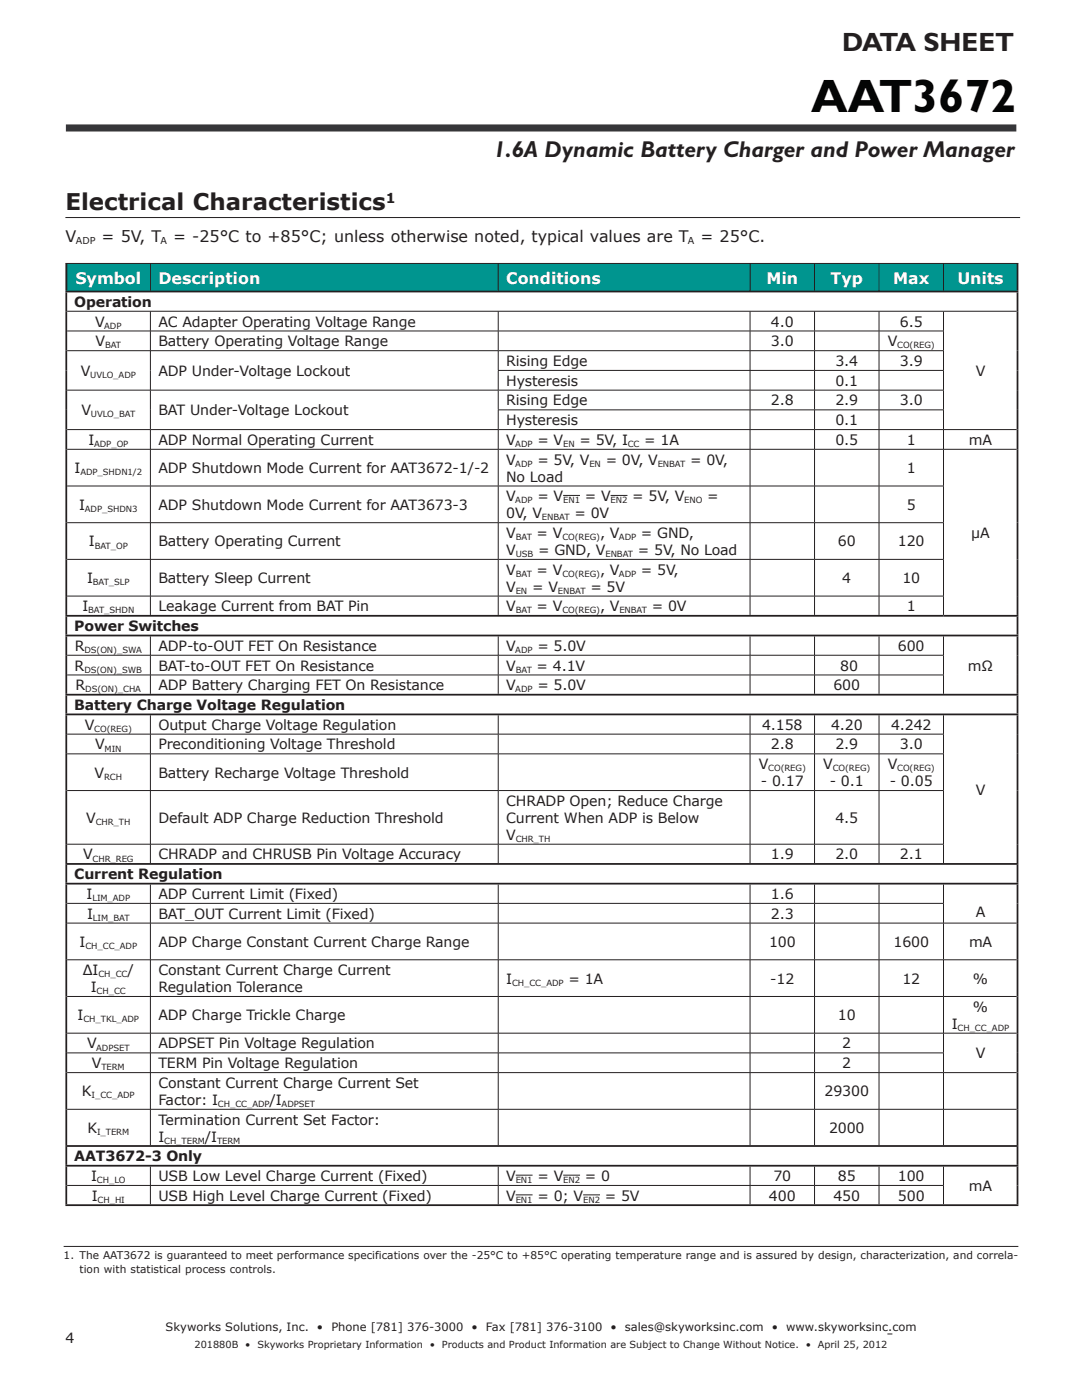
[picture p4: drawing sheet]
<svg xmlns="http://www.w3.org/2000/svg" width="216mm" height="279mm" viewBox="0 0 216 279" stroke-linecap="round" stroke-linejoin="round" font-family="sans-serif">
<defs><g id="words">
<text font-size="9.4" fill="#030404" x="161.8" y="22.3">AAT3672</text>
<text font-size="5.3" fill="#231f20" x="168.1" y="10.2">DATA SHEET</text>
<g font-size="4.6" fill="#231f20">
<text x="98.5" y="31.3">1.6A Dynamic Battery Charger and Power Manager</text>
<text x="13.1" y="42">Electrical Characteristics</text>
</g>
<g font-size="3.2" fill="#231f20">
<text x="13.1" y="48.3">V</text>
<text x="20.3" y="48.3">= 5V, T</text>
<text x="34.5" y="48.3">= -25°C to +85°C; unless otherwise noted, typical values are T</text>
<text x="139.8" y="48.3">= 25°C.</text>
</g>
<g font-size="3.2" fill="#fff">
<text x="15" y="56.6">Symbol</text>
<text x="31.6" y="56.6">Description</text>
<text x="101" y="56.6">Conditions</text>
<text x="152.9" y="56.6">Min</text>
<text x="165.7" y="56.6">Typ</text>
<text x="178.2" y="56.6">Max</text>
<text x="191" y="56.6">Units</text>
</g>
<g font-size="2.8" fill="#231f20">
<text x="77" y="40.6">1</text>
<text x="14.8" y="61.2">Operation</text>
<text x="19" y="65.2">V</text>
<text x="31.6" y="65.2">AC Adapter Operating Voltage Range</text>
<text x="153.8" y="65.2">4.0</text>
<text x="179.6" y="65.2">6.5</text>
<text x="19.1" y="69.1">V</text>
<text x="31.6" y="69.1">Battery Operating Voltage Range</text>
<text x="153.8" y="69.1">3.0</text>
<text x="177.1" y="69.1">V</text>
<text x="16.1" y="75">V</text>
<text x="31.6" y="75">ADP Under-Voltage Lockout</text>
<text x="101" y="73">Rising Edge</text>
<text x="101" y="77">Hysteresis</text>
<text x="166.7" y="73">3.4</text>
<text x="166.7" y="77">0.1</text>
<text x="179.6" y="73">3.9</text>
<text x="194.7" y="75">V</text>
<text x="16.2" y="82.9">V</text>
<text x="31.6" y="82.9">BAT Under-Voltage Lockout</text>
<text x="101" y="80.9">Rising Edge</text>
<text x="153.8" y="80.9">2.8</text>
<text x="166.7" y="80.9">2.9</text>
<text x="179.6" y="80.9">3.0</text>
<text x="17.6" y="88.8">I</text>
<text x="31.6" y="88.8">ADP Normal Operating Current</text>
<text x="101" y="84.8">Hysteresis</text>
<text x="101" y="88.8">V</text>
<text x="107.2" y="88.8">= V</text>
<text x="115.6" y="88.8">= 5V, I</text>
<text x="128.6" y="88.8">= 1A</text>
<text x="166.7" y="84.8">0.1</text>
<text x="166.7" y="88.8">0.5</text>
<text x="180.9" y="88.8">1</text>
<text x="193.3" y="88.8">mA</text>
<text x="14.9" y="94.4">I</text>
<text x="31.6" y="94.4">ADP Shutdown Mode Current for AAT3672-1/-2</text>
<text x="101" y="92.7">V</text>
<text x="107.2" y="92.7">= 5V, V</text>
<text x="120.9" y="92.7">= 0V, V</text>
<text x="137.7" y="92.7">= 0V,</text>
<text x="180.9" y="94.4">1</text>
<text x="15.8" y="101.7">I</text>
<text x="31.6" y="101.7">ADP Shutdown Mode Current for AAT3673-3</text>
<text x="101" y="96.1">No Load</text>
<text x="101" y="100">V</text>
<text x="107.2" y="100">= V</text>
<text x="116.7" y="100">= V</text>
<text x="126.2" y="100">= 5V, V</text>
<text x="141.1" y="100">=</text>
<text x="180.9" y="101.7">5</text>
<text x="101" y="107.4">V</text>
<text x="101" y="103.4">0V, V</text>
<text x="107.1" y="107.4">= V</text>
<text x="114.6" y="103.4">= 0V</text>
<text x="119.7" y="107.4">, V</text>
<text x="127.9" y="107.4">= GND,</text>
<text x="193.8" y="107.4">μA</text>
<text x="17.7" y="109.1">I</text>
<text x="31.6" y="109.1">Battery Operating Current</text>
<text x="101" y="110.7">V</text>
<text x="107.4" y="110.7">= GND, V</text>
<text x="127.3" y="110.7">= 5V, No Load</text>
<text x="167.2" y="109.1">60</text>
<text x="179.2" y="109.1">120</text>
<text x="17.4" y="116.4">I</text>
<text x="31.6" y="116.4">Battery Sleep Current</text>
<text x="101" y="114.7">V</text>
<text x="101" y="118.1">V</text>
<text x="106.2" y="118.1">= V</text>
<text x="107.1" y="114.7">= V</text>
<text x="117.8" y="118.1">= 5V</text>
<text x="119.7" y="114.7">, V</text>
<text x="127.9" y="114.7">= 5V,</text>
<text x="168.1" y="116.4">4</text>
<text x="180.1" y="116.4">10</text>
<text x="14.8" y="125.9">Power Switches</text>
<text x="16.4" y="122">I</text>
<text x="31.6" y="122">Leakage Current from BAT Pin</text>
<text x="101" y="122">V</text>
<text x="107.1" y="122">= V</text>
<text x="119.7" y="122">, V</text>
<text x="130.1" y="122">= 0V</text>
<text x="180.9" y="122">1</text>
<text x="14.9" y="129.9">R</text>
<text x="31.6" y="129.9">ADP-to-OUT FET On Resistance</text>
<text x="101" y="129.9">V</text>
<text x="107.2" y="129.9">= 5.0V</text>
<text x="179.2" y="129.9">600</text>
<text x="14.9" y="133.8">R</text>
<text x="15.1" y="137.8">R</text>
<text x="31.6" y="133.8">BAT-to-OUT FET On Resistance</text>
<text x="31.6" y="137.8">ADP Battery Charging FET On Resistance</text>
<text x="101" y="133.8">V</text>
<text x="101" y="137.8">V</text>
<text x="107.1" y="133.8">= 4.1V</text>
<text x="107.2" y="137.8">= 5.0V</text>
<text x="166.3" y="137.8">600</text>
<text x="167.7" y="133.8">80</text>
<text x="193.1" y="133.8">mΩ</text>
<text x="14.8" y="141.7">Battery Charge Voltage Regulation</text>
<text x="16.9" y="145.6">V</text>
<text x="19" y="149.6">V</text>
<text x="31.6" y="145.6">Output Charge Voltage Regulation</text>
<text x="31.6" y="149.6">Preconditioning Voltage Threshold</text>
<text x="152.1" y="145.6">4.158</text>
<text x="153.8" y="149.6">2.8</text>
<text x="165.8" y="145.6">4.20</text>
<text x="166.7" y="149.6">2.9</text>
<text x="177.8" y="145.6">4.242</text>
<text x="179.6" y="149.6">3.0</text>
<text x="18.9" y="155.2">V</text>
<text x="31.6" y="155.2">Battery Recharge Voltage Threshold</text>
<text x="151.4" y="153.5">V</text>
<text x="164.3" y="153.5">V</text>
<text x="177.1" y="153.5">V</text>
<text x="101" y="160.8">CHRADP Open; Reduce Charge</text>
<text x="151.8" y="156.9">- 0.17</text>
<text x="165.6" y="156.9">- 0.1</text>
<text x="177.6" y="156.9">- 0.05</text>
<text x="194.7" y="158.6">V</text>
<text x="17.2" y="164.2">V</text>
<text x="31.6" y="164.2">Default ADP Charge Reduction Threshold</text>
<text x="101" y="164.2">Current When ADP is Below</text>
<text x="101" y="167.6">V</text>
<text x="166.7" y="164.2">4.5</text>
<text x="16.6" y="171.5">V</text>
<text x="31.6" y="171.5">CHRADP and CHRUSB Pin Voltage Accuracy</text>
<text x="153.8" y="171.5">1.9</text>
<text x="166.7" y="171.5">2.0</text>
<text x="179.6" y="171.5">2.1</text>
<text x="14.8" y="175.5">Current Regulation</text>
<text x="17.3" y="179.4">I</text>
<text x="31.6" y="179.4">ADP Current Limit (Fixed)</text>
<text x="153.8" y="179.4">1.6</text>
<text x="17.4" y="183.3">I</text>
<text x="31.6" y="183.3">BAT_OUT Current Limit (Fixed)</text>
<text x="153.8" y="183.3">2.3</text>
<text x="194.7" y="183.1">A</text>
<text x="15.9" y="189">I</text>
<text x="31.6" y="189">ADP Charge Constant Current Charge Range</text>
<text x="153.5" y="189">100</text>
<text x="178.3" y="189">1600</text>
<text x="193.4" y="189">mA</text>
<text x="16.5" y="194.6">ΔI</text>
<text x="18.1" y="198">I</text>
<text x="25.4" y="194.6">/</text>
<text x="31.6" y="194.6">Constant Current Charge Current</text>
<text x="31.6" y="198">Regulation Tolerance</text>
<text x="101" y="196.3">I</text>
<text x="113.4" y="196.3">= 1A</text>
<text x="153.7" y="196.3">-12</text>
<text x="180.1" y="196.3">12</text>
<text x="194.1" y="196.3">%</text>
<text x="15.5" y="203.6">I</text>
<text x="31.6" y="203.6">ADP Charge Trickle Charge</text>
<text x="167.2" y="203.6">10</text>
<text x="194.1" y="201.9">%</text>
<text x="17.4" y="209.2">V</text>
<text x="31.6" y="209.2">ADPSET Pin Voltage Regulation</text>
<text x="168.1" y="209.2">2</text>
<text x="189.9" y="205.3">I</text>
<text x="18.3" y="213.2">V</text>
<text x="31.6" y="213.2">TERM Pin Voltage Regulation</text>
<text x="168.1" y="213.2">2</text>
<text x="194.7" y="211.2">V</text>
<text x="16.4" y="218.8">K</text>
<text x="31.6" y="217.1">Constant Current Charge Current Set</text>
<text x="31.6" y="220.5">Factor: I</text>
<text x="53.8" y="220.5">/I</text>
<text x="164.5" y="218.8">29300</text>
<text x="17.4" y="226.1">K</text>
<text x="31.6" y="224.4">Termination Current Set Factor:</text>
<text x="31.6" y="227.8">I</text>
<text x="40.9" y="227.8">/I</text>
<text x="165.4" y="226.1">2000</text>
<text x="14.8" y="231.8">AAT3672-3 Only</text>
<text x="18.2" y="235.7">I</text>
<text x="18.3" y="239.6">I</text>
<text x="31.6" y="235.7">USB Low Level Charge Current (Fixed)</text>
<text x="31.6" y="239.6">USB High Level Charge Current (Fixed)</text>
<text x="101" y="235.7">V</text>
<text x="101" y="239.6">V</text>
<text x="107.2" y="235.7">= V</text>
<text x="107.2" y="239.6">= 0; V</text>
<text x="116.7" y="235.7">= 0</text>
<text x="120.7" y="239.6">= 5V</text>
<text x="153.4" y="239.6">400</text>
<text x="154.3" y="235.7">70</text>
<text x="166.3" y="239.6">450</text>
<text x="167.2" y="235.7">85</text>
<text x="179.2" y="235.7">100</text>
<text x="179.2" y="239.6">500</text>
<text x="193.3" y="237.7">mA</text>
<text x="13.1" y="267.9">4</text>
</g>
<g font-size="2.3" fill="#231f20">
<text x="33.1" y="265.7">Skyworks Solutions, Inc.</text>
<text x="63.3" y="265.7">•</text>
<text x="66.1" y="265.7">Phone [781] 376-3000</text>
<text x="94.1" y="265.7">•</text>
<text x="97" y="265.7">Fax [781] 376-3100</text>
<text x="121.8" y="265.7">•</text>
<text x="124.7" y="265.7">sales@skyworksinc.com</text>
<text x="154" y="265.7">•</text>
<text x="156.9" y="265.7">www.skyworksinc.com</text>
</g>
<g font-size="2.1" fill="#231f20">
<text x="12.7" y="251.4">1. The AAT3672 is guaranteed to meet performance specifications over the -25°C to +85°C operating temperature range and is assured by design, characterization, and correla-</text>
<text x="15.9" y="254">tion with statistical process controls.</text>
</g>
<g font-size="1.9" fill="#231f20">
<text x="15.1" y="48.8">ADP</text>
<text x="32" y="48.8">A</text>
<text x="137.2" y="48.8">A</text>
<text x="38.8" y="269">201880B</text>
<text x="48.9" y="269">•</text>
<text x="51.4" y="269">Skyworks Proprietary Information</text>
<text x="85.8" y="269">•</text>
<text x="88.2" y="269">Products and Product Information are Subject to Change Without Notice.</text>
<text x="160.8" y="269">•</text>
<text x="163.2" y="269">April 25, 2012</text>
</g>
<g font-size="1.7" fill="#231f20">
<text x="20.8" y="65.6">ADP</text>
<text x="21" y="69.5">BAT</text>
<text x="179" y="69.5">CO(REG)</text>
<text x="18" y="75.4">UVLO_ADP</text>
<text x="18.1" y="83.3">UVLO_BAT</text>
<text x="18.8" y="89.2">ADP_OP</text>
<text x="102.8" y="89.2">ADP</text>
<text x="112.4" y="89.2">EN</text>
<text x="125.3" y="89.2">CC</text>
<text x="16" y="94.8">ADP_SHDN1/2</text>
<text x="102.8" y="93.1">ADP</text>
<text x="117.6" y="93.1">EN</text>
<text x="131.2" y="93.1">ENBAT</text>
<text x="102.8" y="100.5">ADP</text>
<text x="112.4" y="100.5">EN1</text>
<text x="121.8" y="100.5">EN2</text>
<text x="136.5" y="100.5">ENO</text>
<text x="16.9" y="102.2">ADP_SHDN3</text>
<text x="102.9" y="107.8">BAT</text>
<text x="108.1" y="103.8">ENBAT</text>
<text x="112.2" y="107.8">CO(REG)</text>
<text x="123.5" y="107.8">ADP</text>
<text x="18.9" y="109.5">BAT_OP</text>
<text x="102.9" y="111.2">USB</text>
<text x="120.8" y="111.2">ENBAT</text>
<text x="18.5" y="116.8">BAT_SLP</text>
<text x="102.9" y="115.1">BAT</text>
<text x="102.9" y="118.5">EN</text>
<text x="111.3" y="118.5">ENBAT</text>
<text x="112.2" y="115.1">CO(REG)</text>
<text x="123.5" y="115.1">ADP</text>
<text x="17.6" y="122.4">BAT_SHDN</text>
<text x="102.9" y="122.4">BAT</text>
<text x="112.2" y="122.4">CO(REG)</text>
<text x="123.6" y="122.4">ENBAT</text>
<text x="16.9" y="130.3">DS(ON)_SWA</text>
<text x="102.8" y="130.3">ADP</text>
<text x="16.8" y="134.2">DS(ON)_SWB</text>
<text x="102.9" y="134.2">BAT</text>
<text x="17" y="138.2">DS(ON)_CHA</text>
<text x="102.8" y="138.2">ADP</text>
<text x="18.8" y="146">CO(REG)</text>
<text x="20.9" y="150">MIN</text>
<text x="20.8" y="155.6">RCH</text>
<text x="153.3" y="153.9">CO(REG)</text>
<text x="166.2" y="153.9">CO(REG)</text>
<text x="179" y="153.9">CO(REG)</text>
<text x="19.1" y="164.6">CHR_TH</text>
<text x="18.5" y="172">CHR_REG</text>
<text x="102.9" y="168">CHR_TH</text>
<text x="18.4" y="179.8">LIM_ADP</text>
<text x="18.5" y="183.8">LIM_BAT</text>
<text x="17" y="189.4">CH_CC_ADP</text>
<text x="19.6" y="195">CH_CC</text>
<text x="102.2" y="196.7">CH_CC_ADP</text>
<text x="19.3" y="198.4">CH_CC</text>
<text x="16.7" y="204">CH_TKL_ADP</text>
<text x="19.2" y="209.7">ADPSET</text>
<text x="191.1" y="205.7">CH_CC_ADP</text>
<text x="20.2" y="213.6">TERM</text>
<text x="18.3" y="219.2">I_CC_ADP</text>
<text x="43.5" y="220.9">CH_CC_ADP</text>
<text x="56.2" y="220.9">ADPSET</text>
<text x="19.4" y="226.6">I_TERM</text>
<text x="32.8" y="228.2">CH_TERM</text>
<text x="43.3" y="228.2">TERM</text>
<text x="19.3" y="236.1">CH_LO</text>
<text x="102.9" y="236.1">EN1</text>
<text x="112.4" y="236.1">EN2</text>
<text x="19.5" y="240.1">CH_HI</text>
<text x="102.9" y="240.1">EN1</text>
<text x="116.4" y="240.1">EN2</text>
</g>
</g></defs>
<path d="M13.1 25.5h189.7" fill="none" stroke="#363639" stroke-width="1.4" stroke-linecap="butt"/>
<g fill="#fff">
<path d="M12.7 265.4h13.7v3.4h-13.7z"/>
<path d="M12.7 38.1h190.5v215.9h-190.5z"/>
</g>
<path d="M177.1 266.2h1" fill="none" stroke="#231f20" stroke-width=".2"/>
<g fill="#fff">
<path d="M12.7 38.1h190.5v215.9h-190.5z"/>
<path d="M12.7 38.1h191.2v204.6h-191.2z"/>
</g>
<path d="M13.1 43.4h190.5" fill="none" stroke="#231f20" stroke-width=".2"/>
<path d="M13.2 52.6h16.8v5.6h-16.8zM30 52.6h69.4v5.6h-69.4zM99.4 52.6h50.3v5.6h-50.3zM149.7 52.6h12.8v5.6h-12.8zM162.5 52.6h12.9v5.6h-12.9zM175.4 52.6h12.9v5.6h-12.9zM188.3 52.6h14.7v5.6h-14.7z" fill="#00958f"/>
<g fill="none" stroke="#231f20" stroke-width=".2">
<path d="M13.1 52.6h190.1M30 52.6v5.4M99.4 52.6v5.4M149.7 52.6v5.4M162.5 52.6v5.4M175.4 52.6v5.4M188.3 52.6v5.4M13.4 66.1h174.9M13.4 62.1h189.5M30 62.2v3.8M30 66.1v3.8M30 70v7.8"/>
<path d="M30 77.9v7.8M99.4 73.9h88.9M99.4 62.2v3.8M99.4 66.1v3.8M99.4 70v3.9M99.4 74v3.8M99.4 77.9v3.9M149.7 62.2v3.8M149.7 66.1v3.8M149.7 70v3.9M149.7 74v3.8M149.7 77.9v3.9"/>
<path d="M162.5 62.2v3.8M162.5 66.1v3.8M162.5 70v3.9M162.5 74v3.8M162.5 77.9v3.9M175.4 62.2v3.8M175.4 66.1v3.8M175.4 70v3.9M175.4 74v3.8M175.4 77.9v3.9M188.3 62.2v3.8M188.3 66.1v3.8"/>
<path d="M188.3 70v3.9M188.3 74v3.8M188.3 77.9v3.9M188.3 70h-174.9M188.3 77.9h-174.9M13.4 89.7h86M13.4 97h174.9M13.4 85.7h189.5M30 85.8v3.8M30 89.7v7.2M30 97v7.3M99.4 81.8h88.9"/>
<path d="M99.4 81.8v3.9M99.4 85.8v3.8M99.4 89.7v7.2M99.4 97v7.3M99.4 89.7h103.5M112.4 98.9h3.3M121.8 98.9h3.4M149.7 81.8v3.9M149.7 85.8v3.8M149.7 89.7v7.2M149.7 97v7.3M162.5 81.8v3.9"/>
<path d="M162.5 85.8v3.8M162.5 89.7v7.2M162.5 97v7.3M175.4 81.8v3.9M175.4 85.8v3.8M175.4 89.7v7.2M175.4 97v7.3M188.3 81.8v3.9M188.3 85.8v3.8M188.3 89.7v7.2M188.3 97v7.3M13.4 104.3h174.9"/>
<path d="M13.4 111.6h174.9M13.4 119h174.9M30 104.4v7.2M30 111.7v7.2M30 119v3.7M99.4 104.4v7.2M99.4 111.7v7.2M99.4 119v3.7M149.7 104.4v7.2M149.7 111.7v7.2M149.7 119v3.7M162.5 104.4v7.2"/>
<path d="M162.5 111.7v7.2M162.5 119v3.7M175.4 104.4v7.2M175.4 111.7v7.2M175.4 119v3.7M188.3 104.4v7.2M188.3 111.7v7.2M188.3 119v3.7M13.4 130.8h86M13.4 134.7h174.9M30 127v3.7M30 130.8v3.9"/>
<path d="M30 134.7v3.8M99.4 127v3.7M99.4 130.8v3.9M99.4 134.7v3.8M99.4 130.8h88.9M149.7 127v3.7M149.7 130.8v3.9M149.7 134.7v3.8M162.5 127v3.7M162.5 130.8v3.9M162.5 134.7v3.8M175.4 127v3.7"/>
<path d="M175.4 130.8v3.9M175.4 134.7v3.8M188.3 127v3.7M188.3 130.8v3.9M188.3 134.7v3.8M13.4 146.5h174.9M13.4 150.4h174.9M13.4 157.8h174.9M30 142.8v3.7M30 146.6v3.8M30 150.5v7.2M30 157.8v10.6"/>
<path d="M99.4 142.8v3.7M99.4 146.6v3.8M99.4 150.5v7.2M99.4 157.8v10.6M149.7 142.8v3.7M149.7 146.6v3.8M149.7 150.5v7.2M149.7 157.8v10.6M162.5 142.8v3.7M162.5 146.6v3.8M162.5 150.5v7.2M162.5 157.8v10.6"/>
<path d="M175.4 142.8v3.7M175.4 146.6v3.8M175.4 150.5v7.2M175.4 157.8v10.6M188.3 142.8v3.7M188.3 146.6v3.8M188.3 150.5v7.2M188.3 157.8v10.6M13.4 168.5h86M30 168.5v3.7M30 176.5v3.7M99.4 168.5v3.7"/>
<path d="M99.4 176.5v3.7M99.4 168.5h88.9M149.7 168.5v3.7M149.7 176.5v3.7M162.5 168.5v3.7M162.5 176.5v3.7M175.4 168.5v3.7M175.4 176.5v3.7M188.3 168.5v3.7M188.3 176.5v3.7M13.4 180.3h174.9M13.4 184.2h189.5"/>
<path d="M13.4 191.5h189.5M13.4 198.9h86M30 180.3v3.9M30 184.3v7.2M30 191.6v7.2M30 198.9v7.2M99.4 180.3v3.9M99.4 184.3v7.2M99.4 191.6v7.2M99.4 198.9v7.2M99.4 198.9h103.5M149.7 180.3v3.9"/>
<path d="M149.7 184.3v7.2M149.7 191.6v7.2M149.7 198.9v7.2M162.5 180.3v3.9M162.5 184.3v7.2M162.5 191.6v7.2M162.5 198.9v7.2M175.4 180.3v3.9M175.4 184.3v7.2M175.4 191.6v7.2M175.4 198.9v7.2M188.3 180.3v3.9"/>
<path d="M188.3 184.3v7.2M188.3 191.6v7.2M188.3 198.9v7.2M13.4 206.2h86M13.4 210.1h174.9M13.4 214.1h189.5M30 206.2v3.9M30 210.2v3.8M30 214.1v7.2M99.4 206.2v3.9M99.4 210.2v3.8M99.4 214.1v7.2"/>
<path d="M99.4 206.2h103.5M149.7 206.2v3.9M149.7 210.2v3.8M149.7 214.1v7.2M162.5 206.2v3.9M162.5 210.2v3.8M162.5 214.1v7.2M175.4 206.2v3.9M175.4 210.2v3.8M175.4 214.1v7.2M188.3 206.2v3.9M188.3 210.2v3.8"/>
<path d="M188.3 214.1v7.2M13.4 221.4h189.5M13.4 236.6h86M30 221.4v7.1M30 232.8v3.7M30 236.6v3.7M99.4 221.4v7.1M99.4 232.8v3.7M99.4 236.6v3.7M99.4 236.6h88.9M102.9 234.5h3.4M102.9 238.5h3.4"/>
<path d="M112.4 234.5h3.3M116.4 238.5h3.3M149.7 221.4v7.1M149.7 232.8v3.7M149.7 236.6v3.7M162.5 221.4v7.1M162.5 232.8v3.7M162.5 236.6v3.7M175.4 221.4v7.1M175.4 232.8v3.7M175.4 236.6v3.7M188.3 221.4v7.1"/>
<path d="M188.3 232.8v3.7M188.3 236.6v3.7M12.7 248.8h190.5"/>
</g>
<g fill="none" stroke="#231f20" stroke-width=".35">
<path d="M13.1 58.2h190.1M13.2 52.6v5.4M13.2 58.4v64.3M203 52.6v5.4M203 58.4v64.3M13.1 126.8h190.1M13.1 138.6h190.1M13.2 123.1v3.6M13.2 127v11.5M13.2 138.8v3.6M203 123.1v3.6M203 127v11.5"/>
<path d="M203 138.8v3.6M203.2 122.9h-190.1M13.1 142.6h190.1M13.2 142.8v29.4M203 142.8v29.4M13.1 172.4h190.1M13.1 176.4h190.1M13.2 172.6v3.6M13.2 176.5v52M203 172.6v3.6M203 176.5v52M13.1 228.7h190.1"/>
<path d="M13.1 232.6h190.1M13.2 228.9v3.6M13.2 232.8v7.5M203 228.9v3.6M203 232.8v7.5M13.1 240.5h190.1"/>
</g>
<use href="#words"/>
</svg>
